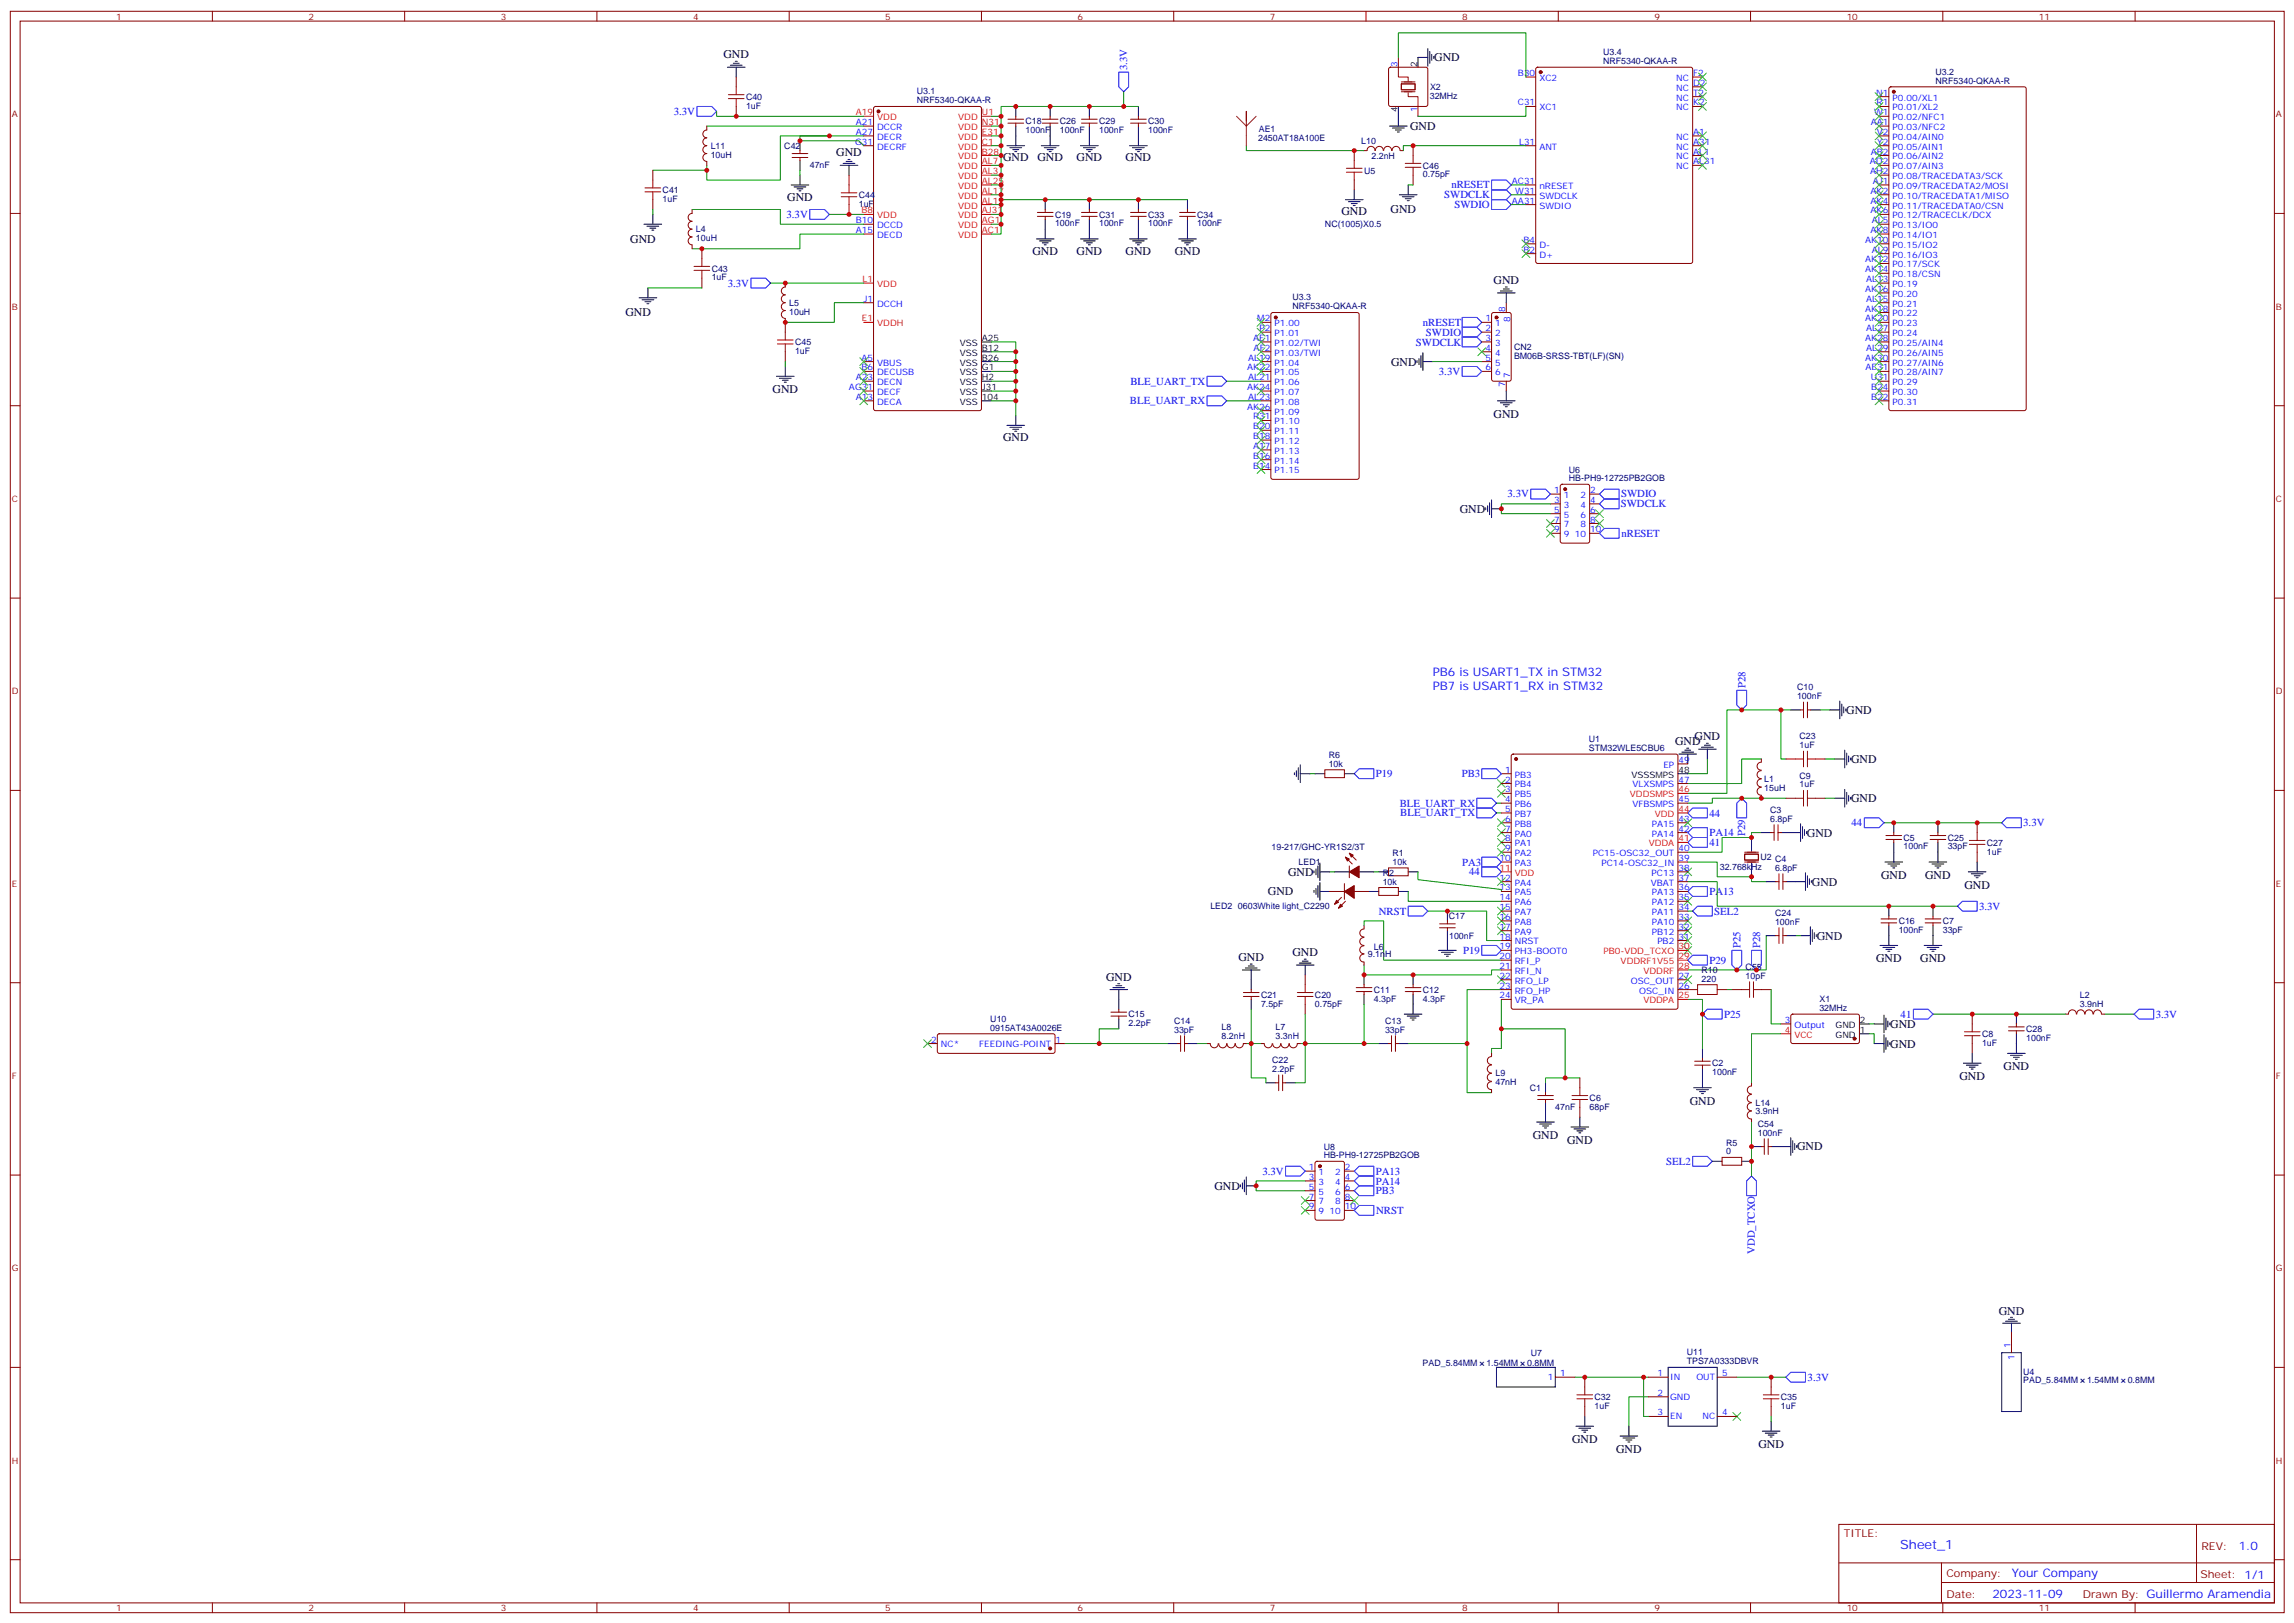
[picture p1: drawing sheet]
<svg xmlns="http://www.w3.org/2000/svg" width="825mm" height="583mm" viewBox="0 0 825 583" stroke-linecap="round" stroke-linejoin="round" font-family="sans-serif">
<defs><g id="words">
<text font-size="4.6" fill="#00f" x="683.4" y="557.1">Sheet_1</text>
<g font-size="4.2">
<text x="260.2" y="20.9">GND</text>
<text x="515.8" y="22.1">GND</text>
<text x="507.1" y="46.7">GND</text>
<text x="300.7" y="56.2">GND</text>
<text x="360.7" y="58">GND</text>
<text x="373.1" y="58">GND</text>
<text x="387.2" y="58">GND</text>
<text x="404.8" y="58">GND</text>
<text x="283.1" y="72.1">GND</text>
<text x="482.4" y="77.4">GND</text>
<text x="500.1" y="76.7">GND</text>
<text x="226.7" y="87.3">GND</text>
<text x="371.3" y="91.5">GND</text>
<text x="387.2" y="91.5">GND</text>
<text x="404.8" y="91.5">GND</text>
<text x="422.5" y="91.5">GND</text>
<text x="537.1" y="102.1">GND</text>
<text x="224.9" y="113.8">GND</text>
<text x="500.2" y="131.4">GND</text>
<text x="277.8" y="141.3">GND</text>
<text x="537.1" y="150.2">GND</text>
<text x="360.7" y="158.6">GND</text>
<text x="524.9" y="184.3">GND</text>
<text x="663.9" y="256.7">GND</text>
<text x="602.4" y="267.9">GND</text>
<text x="609.4" y="266.1">GND</text>
<text x="665.7" y="274.3">GND</text>
<text x="665.7" y="288.4">GND</text>
<text x="649.8" y="300.8">GND</text>
<text x="463.2" y="314.8">GND</text>
<text x="676.5" y="316">GND</text>
<text x="692.3" y="316">GND</text>
<text x="456" y="321.9">GND</text>
<text x="651.6" y="318.4">GND</text>
<text x="706.4" y="319.5">GND</text>
<text x="653.3" y="337.8">GND</text>
<text x="445.4" y="345.5">GND</text>
<text x="464.8" y="343.7">GND</text>
<text x="674.7" y="346">GND</text>
<text x="690.6" y="346">GND</text>
<text x="397.8" y="352.6">GND</text>
<text x="679.8" y="369.6">GND</text>
<text x="679.8" y="376.6">GND</text>
<text x="704.7" y="388.3">GND</text>
<text x="720.5" y="384.8">GND</text>
<text x="607.7" y="397.1">GND</text>
<text x="551.2" y="409.4">GND</text>
<text x="563.6" y="411.2">GND</text>
<text x="646.3" y="413.6">GND</text>
<text x="436.7" y="427.7">GND</text>
<text x="718.8" y="472.6">GND</text>
<text x="565.3" y="518.8">GND</text>
<text x="632.4" y="520.6">GND</text>
<text x="581.2" y="522.3">GND</text>
</g>
<g font-size="4.2" fill="#00f">
<text x="515.2" y="242.9">PB6 is USART1_TX in STM32</text>
<text x="515.2" y="248.2">PB7 is USART1_RX in STM32</text>
<text x="805.1" y="557.3">1.0</text>
<text x="723.5" y="566.9">Your Company</text>
<text x="716.5" y="574.7">2023-11-09</text>
</g>
<g font-size="3.9" fill="#00f">
<text x="405.4" y="25.2" transform="rotate(-90 405.4 25.2)">3.3V</text>
<text x="242.3" y="41.3">3.3V</text>
<text x="519.4" y="71.3">SWDCLK</text>
<text x="522" y="67.7">nRESET</text>
<text x="523" y="74.8">SWDIO</text>
<text x="282.9" y="78.3">3.3V</text>
<text x="261.7" y="103">3.3V</text>
<text x="511.7" y="117.2">nRESET</text>
<text x="509.2" y="124.2">SWDCLK</text>
<text x="512.8" y="120.7">SWDIO</text>
<text x="517.5" y="134.8">3.3V</text>
<text x="406.5" y="138.3">BLE_UART_TX</text>
<text x="406.3" y="145.3">BLE_UART_RX</text>
<text x="542.2" y="178.9">3.3V</text>
<text x="583" y="178.8">SWDIO</text>
<text x="582.9" y="182.4">SWDCLK</text>
<text x="583.1" y="192.9">nRESET</text>
<text x="627.7" y="247.5" transform="rotate(-90 627.7 247.5)">P28</text>
<text x="494.8" y="279.4">P19</text>
<text x="525.7" y="279.4">PB3</text>
<text x="503.4" y="290">BLE_UART_RX</text>
<text x="503.5" y="293.5">BLE_UART_TX</text>
<text x="614.7" y="293.6">44</text>
<text x="665.9" y="297">44</text>
<text x="727.6" y="297.1">3.3V</text>
<text x="614.7" y="304.1">41</text>
<text x="614.7" y="300.6">PA14</text>
<text x="627.6" y="300.6" transform="rotate(-90 627.6 300.6)">P29</text>
<text x="525.8" y="311.2">PA3</text>
<text x="528.3" y="314.7">44</text>
<text x="614.7" y="321.8">PA13</text>
<text x="495.9" y="328.8">NRST</text>
<text x="616.5" y="328.8">SEL2</text>
<text x="711.7" y="327.1">3.3V</text>
<text x="625.9" y="341" transform="rotate(-90 625.9 341)">P25</text>
<text x="633" y="341" transform="rotate(-90 633 341)">P28</text>
<text x="526.2" y="342.9">P19</text>
<text x="614.7" y="346.5">P29</text>
<text x="620" y="365.9">P25</text>
<text x="683.5" y="365.8">41</text>
<text x="775.2" y="365.9">3.3V</text>
<text x="599.2" y="418.8">SEL2</text>
<text x="454" y="422.3">3.3V</text>
<text x="494.8" y="422.3">PA13</text>
<text x="494.8" y="425.9">PA14</text>
<text x="494.8" y="429.4">PB3</text>
<text x="494.9" y="436.4">NRST</text>
<text x="631.1" y="450.8" transform="rotate(-90 631.1 450.8)">VDD_TCXO</text>
<text x="650.1" y="496.5">3.3V</text>
</g>
<g font-size="3.9" fill="#800">
<text x="663" y="552.6">TITLE:</text>
<text x="791.7" y="557.3">REV:</text>
<text x="700" y="566.8">Company:</text>
<text x="791.3" y="567.4">Sheet: 1/1</text>
<text x="700" y="574.5">Date:</text>
<text x="749" y="574.6">Drawn By: Guillermo Aramendia</text>
</g>
<g font-size="3.2" fill="#800">
<text x="41.8" y="7.1">1</text>
<text x="110.9" y="7.1">2</text>
<text x="180.1" y="7.1">3</text>
<text x="249.2" y="7.1">4</text>
<text x="318.4" y="7.1">5</text>
<text x="387.5" y="7.1">6</text>
<text x="456.7" y="7.1">7</text>
<text x="525.8" y="7.1">8</text>
<text x="595" y="7.1">9</text>
<text x="664.1" y="7.1">10</text>
<text x="733.2" y="7.1">11</text>
<text x="4.2" y="42.2">A</text>
<text x="818.4" y="42.2">A</text>
<text x="4.2" y="111.3">B</text>
<text x="818.4" y="111.3">B</text>
<text x="4.2" y="180.4">C</text>
<text x="818.4" y="180.4">C</text>
<text x="4.2" y="249.6">D</text>
<text x="818.4" y="249.6">D</text>
<text x="4.2" y="318.7">E</text>
<text x="818.4" y="318.7">E</text>
<text x="4.2" y="387.9">F</text>
<text x="818.4" y="387.9">F</text>
<text x="4.2" y="457">G</text>
<text x="818.4" y="457">G</text>
<text x="4.2" y="526.2">H</text>
<text x="818.4" y="526.2">H</text>
<text x="41.8" y="579.3">1</text>
<text x="110.9" y="579.3">2</text>
<text x="180.1" y="579.3">3</text>
<text x="249.2" y="579.3">4</text>
<text x="318.4" y="579.3">5</text>
<text x="387.5" y="579.3">6</text>
<text x="456.7" y="579.3">7</text>
<text x="525.8" y="579.3">8</text>
<text x="595" y="579.3">9</text>
<text x="664.1" y="579.3">10</text>
<text x="733.2" y="579.3">11</text>
</g>
<g font-size="3.2" fill="#000080">
<text x="576.5" y="22.8">NRF5340-QKAA-R</text>
<text x="576.5" y="19.7">U3.4</text>
<text x="696" y="26.9">U3.2</text>
<text x="329.7" y="33.8">U3.1</text>
<text x="514.2" y="35.5">32MHz</text>
<text x="514.3" y="32.4">X2</text>
<text x="696" y="30">NRF5340-QKAA-R</text>
<text x="268.3" y="39.1">1uF</text>
<text x="268.3" y="36">C40</text>
<text x="329.7" y="37">NRF5340-QKAA-R</text>
<text x="368.8" y="47.9">100nF</text>
<text x="368.8" y="44.7">C18</text>
<text x="381.2" y="47.9">100nF</text>
<text x="381.2" y="44.7">C26</text>
<text x="395.3" y="47.9">100nF</text>
<text x="395.3" y="44.7">C29</text>
<text x="412.9" y="47.9">100nF</text>
<text x="412.9" y="44.7">C30</text>
<text x="452.7" y="47.3">AE1</text>
<text x="255.6" y="53.5">L11</text>
<text x="282.1" y="53.5">C42</text>
<text x="452.4" y="50.6">2450AT18A100E</text>
<text x="489.6" y="51.7">L10</text>
<text x="255.6" y="56.7">10uH</text>
<text x="493.2" y="57">2.2nH</text>
<text x="291.2" y="60.2">47nF</text>
<text x="490.5" y="62.4">U5</text>
<text x="511.7" y="63.8">0.75pF</text>
<text x="511.7" y="60.6">C46</text>
<text x="238.3" y="69.5">C41</text>
<text x="308.9" y="71.3">C44</text>
<text x="238.3" y="72.6">1uF</text>
<text x="308.9" y="74.4">1uF</text>
<text x="250.3" y="83.5">L4</text>
<text x="379.4" y="81.4">100nF</text>
<text x="379.4" y="78.2">C19</text>
<text x="395.3" y="81.4">100nF</text>
<text x="395.3" y="78.2">C31</text>
<text x="412.9" y="81.4">100nF</text>
<text x="412.9" y="78.2">C33</text>
<text x="430.6" y="81.4">100nF</text>
<text x="430.6" y="78.2">C34</text>
<text x="476.5" y="81.7">NC(1005)X0.5</text>
<text x="250.3" y="86.7">10uH</text>
<text x="255.9" y="100.8">1uF</text>
<text x="255.9" y="97.7">C43</text>
<text x="464.8" y="107.9">U3.3</text>
<text x="283.8" y="113.1">10uH</text>
<text x="283.8" y="110">L5</text>
<text x="464.8" y="111">NRF5340-QKAA-R</text>
<text x="285.9" y="124.2">C45</text>
<text x="544.5" y="125.8">CN2</text>
<text x="285.9" y="127.3">1uF</text>
<text x="544.5" y="129">BM06B-SRSS-TBT(LF)(SN)</text>
<text x="564.2" y="173">HB-PH9-12725PB2GOB</text>
<text x="564.2" y="170">U6</text>
<text x="646.3" y="251.4">100nF</text>
<text x="646.3" y="248.2">C10</text>
<text x="571.4" y="270">STM32WLE5CBU6</text>
<text x="571.4" y="266.8">U1</text>
<text x="647.2" y="269">1uF</text>
<text x="647.2" y="265.9">C23</text>
<text x="477.8" y="275.7">10k</text>
<text x="477.8" y="272.5">R6</text>
<text x="634.5" y="281.1">L1</text>
<text x="647.2" y="280">C9</text>
<text x="634.5" y="284.2">15uH</text>
<text x="647.2" y="283.1">1uF</text>
<text x="636.6" y="292.3">C3</text>
<text x="636.6" y="295.5">6.8pF</text>
<text x="457.3" y="305.7">19-217/GHC-YR1S2/3T</text>
<text x="684.6" y="305.4">100nF</text>
<text x="684.6" y="302.2">C5</text>
<text x="700.4" y="305.4">33pF</text>
<text x="700.4" y="302.2">C25</text>
<text x="714.6" y="304.1">C27</text>
<text x="467" y="311.1">LED1</text>
<text x="500.8" y="311">10k</text>
<text x="500.8" y="307.8">R1</text>
<text x="633.1" y="309.3">U2 C4</text>
<text x="714.6" y="307.2">1uF</text>
<text x="497.3" y="314.9">R2</text>
<text x="618.5" y="312.8">32.768kHz</text>
<text x="638.4" y="313.1">6.8pF</text>
<text x="497.3" y="318">10k</text>
<text x="435.3" y="326.9">LED2</text>
<text x="445.2" y="326.9">0603White light_C2290</text>
<text x="638.4" y="329.4">C24</text>
<text x="521" y="330.5">C17</text>
<text x="638.4" y="332.5">100nF</text>
<text x="682.8" y="335.4">100nF</text>
<text x="682.8" y="332.2">C16</text>
<text x="698.7" y="335.4">33pF</text>
<text x="698.7" y="332.2">C7</text>
<text x="494.1" y="341.7">L6</text>
<text x="521.1" y="337.5">100nF</text>
<text x="491.9" y="344.2">9.1nH</text>
<text x="611.9" y="353">220</text>
<text x="611.9" y="349.8">R10</text>
<text x="627.8" y="351.9">10pF</text>
<text x="627.8" y="348.8">C55</text>
<text x="453.5" y="358.7">C21</text>
<text x="472.9" y="358.7">C20</text>
<text x="494.1" y="357">C11</text>
<text x="511.7" y="356.9">C12</text>
<text x="748" y="358.8">L2</text>
<text x="405.9" y="365.8">C15</text>
<text x="453.5" y="361.9">7.5pF</text>
<text x="472.9" y="361.9">0.75pF</text>
<text x="494.1" y="360.1">4.3pF</text>
<text x="511.7" y="360.1">4.3pF</text>
<text x="654.3" y="363.5">32MHz</text>
<text x="654.4" y="360.3">X1</text>
<text x="748" y="362">3.9nH</text>
<text x="356.1" y="370.6">0915AT43A0026E</text>
<text x="356.1" y="367.4">U10</text>
<text x="405.9" y="368.9">2.2pF</text>
<text x="422.2" y="371.3">33pF</text>
<text x="422.2" y="368.2">C14</text>
<text x="439.3" y="370.3">L8</text>
<text x="458.7" y="370.3">L7</text>
<text x="498.1" y="371.3">33pF</text>
<text x="498.1" y="368.2">C13</text>
<text x="728.7" y="371">C28</text>
<text x="439.3" y="373.4">8.2nH</text>
<text x="458.7" y="373.4">3.3nH</text>
<text x="712.8" y="375.9">1uF</text>
<text x="712.8" y="372.8">C8</text>
<text x="728.7" y="374.2">100nF</text>
<text x="457.5" y="382.3">C22</text>
<text x="615.8" y="383.4">C2</text>
<text x="457.5" y="385.4">2.2pF</text>
<text x="537.8" y="386.9">L9</text>
<text x="615.8" y="386.5">100nF</text>
<text x="537.8" y="390.1">47nH</text>
<text x="550.2" y="392.2">C1</text>
<text x="571.7" y="395.8">C6</text>
<text x="559.3" y="398.9">47nF</text>
<text x="571.7" y="398.9">68pF</text>
<text x="631.3" y="400.7">3.9nH</text>
<text x="631.3" y="397.5">L14</text>
<text x="632.1" y="405.2">C54</text>
<text x="476" y="413.5">U8</text>
<text x="620.7" y="411.9">R5</text>
<text x="632.1" y="408.3">100nF</text>
<text x="476" y="416.5">HB-PH9-12725PB2GOB</text>
<text x="620.7" y="415">0</text>
<text x="511.6" y="491">PAD_5.84MM</text>
<text x="534.5" y="491">1.54MM</text>
<text x="549.2" y="491">0.8MM</text>
<text x="550.5" y="487.4">U7</text>
<text x="606.6" y="490.4">TPS7A0333DBVR</text>
<text x="606.6" y="487.2">U11</text>
<text x="727.6" y="497.3">PAD_5.84MM</text>
<text x="727.6" y="494.2">U4</text>
<text x="750.5" y="497.3">1.54MM</text>
<text x="765.2" y="497.3">0.8MM</text>
<text x="573.4" y="503.3">C32</text>
<text x="640.5" y="503.3">C35</text>
<text x="573.4" y="506.5">1uF</text>
<text x="640.5" y="506.5">1uF</text>
</g>
<g font-size="3.2" fill="#00f">
<text x="502.5" y="24.2" transform="rotate(-90 502.5 24.2)">3</text>
<text x="545.9" y="27.3">B30</text>
<text x="553.6" y="29.1">XC2</text>
<text x="602.8" y="29.1">NC</text>
<text x="608.9" y="27.3">F2</text>
<text x="602.8" y="32.6">NC</text>
<text x="608.9" y="34.4">T2</text>
<text x="608.9" y="30.9">D2</text>
<text x="674.7" y="34.4">N1</text>
<text x="509.6" y="40.3" transform="rotate(-90 509.6 40.3)">1</text>
<text x="545.8" y="37.9">C31</text>
<text x="553.6" y="39.7">XC1</text>
<text x="602.8" y="36.2">NC</text>
<text x="602.8" y="39.7">NC</text>
<text x="608.9" y="37.9">K2</text>
<text x="673.9" y="41.5">W1</text>
<text x="674.9" y="37.9">R1</text>
<text x="680.6" y="36.2">P0.00/XL1</text>
<text x="680.6" y="39.7">P0.01/XL2</text>
<text x="307.8" y="45">A21</text>
<text x="315.5" y="46.7">DCCR</text>
<text x="672.7" y="45">AA1</text>
<text x="680.6" y="43.2">P0.02/NFC1</text>
<text x="680.6" y="46.7">P0.03/NFC2</text>
<text x="307.5" y="52">G31</text>
<text x="307.8" y="48.5">A27</text>
<text x="315.5" y="50.3">DECR</text>
<text x="315.5" y="53.8">DECRF</text>
<text x="546.3" y="52">L31</text>
<text x="553.6" y="53.8">ANT</text>
<text x="602.8" y="50.3">NC</text>
<text x="602.8" y="53.8">NC</text>
<text x="608.9" y="48.5">A1</text>
<text x="608.9" y="52">A31</text>
<text x="674.9" y="48.5">V2</text>
<text x="675.1" y="52">Y2</text>
<text x="680.6" y="50.3">P0.04/AIN0</text>
<text x="680.6" y="53.8">P0.05/AIN1</text>
<text x="602.8" y="57.3">NC</text>
<text x="608.9" y="55.6">AL1</text>
<text x="608.9" y="59.1">AL31</text>
<text x="672.5" y="59.1">AD2</text>
<text x="672.7" y="55.6">AB2</text>
<text x="680.6" y="57.3">P0.06/AIN2</text>
<text x="602.8" y="60.9">NC</text>
<text x="672.5" y="62.6">AH2</text>
<text x="680.6" y="60.9">P0.07/AIN3</text>
<text x="680.6" y="64.4">P0.08/TRACEDATA3/SCK</text>
<text x="543.7" y="66.1">AC31</text>
<text x="544.9" y="69.7">W31</text>
<text x="553.6" y="67.9">nRESET</text>
<text x="553.6" y="71.4">SWDCLK</text>
<text x="672.7" y="69.7">AK2</text>
<text x="673.5" y="66.1">AJ1</text>
<text x="680.6" y="67.9">P0.09/TRACEDATA2/MOSI</text>
<text x="680.6" y="71.4">P0.10/TRACEDATA1/MISO</text>
<text x="543.7" y="73.2">AA31</text>
<text x="553.6" y="75">SWDIO</text>
<text x="672.7" y="73.2">AK4</text>
<text x="672.7" y="76.7">AK6</text>
<text x="680.6" y="75">P0.11/TRACEDATA0/CSN</text>
<text x="307.8" y="80.3">B10</text>
<text x="307.8" y="83.8">A15</text>
<text x="315.5" y="82">DCCD</text>
<text x="672.7" y="83.8">AK8</text>
<text x="673.1" y="80.3">AL5</text>
<text x="680.6" y="78.5">P0.12/TRACECLK/DCX</text>
<text x="680.6" y="82">P0.13/IO0</text>
<text x="315.5" y="85.5">DECD</text>
<text x="547.9" y="87.3">B4</text>
<text x="553.6" y="89.1">D-</text>
<text x="670.7" y="87.3">AK10</text>
<text x="680.6" y="85.5">P0.14/IO1</text>
<text x="680.6" y="89.1">P0.15/IO2</text>
<text x="547.9" y="90.8">B2</text>
<text x="553.6" y="92.6">D+</text>
<text x="670.7" y="94.4">AK12</text>
<text x="673.1" y="90.8">AL9</text>
<text x="680.6" y="92.6">P0.16/IO3</text>
<text x="670.7" y="97.9">AK14</text>
<text x="671.1" y="101.4">AL13</text>
<text x="680.6" y="96.1">P0.17/SCK</text>
<text x="680.6" y="99.7">P0.18/CSN</text>
<text x="670.7" y="105">AK16</text>
<text x="680.6" y="103.2">P0.19</text>
<text x="680.6" y="106.7">P0.20</text>
<text x="310.5" y="108.5">J1</text>
<text x="315.5" y="110.2">DCCH</text>
<text x="541.3" y="112.2" transform="rotate(-90 541.3 112.2)">8</text>
<text x="670.7" y="112">AK18</text>
<text x="671.1" y="108.5">AL15</text>
<text x="680.6" y="110.2">P0.21</text>
<text x="680.6" y="113.8">P0.22</text>
<text x="452.2" y="115.5">M2</text>
<text x="452.9" y="119.1">P2</text>
<text x="458.3" y="117.3">P1.00</text>
<text x="534.2" y="115.5">1</text>
<text x="534.2" y="119.1">2</text>
<text x="537.7" y="117.3">1</text>
<text x="543.1" y="115.7" transform="rotate(-90 543.1 115.7)">8</text>
<text x="670.7" y="115.5">AK20</text>
<text x="671.1" y="119.1">AL27</text>
<text x="680.6" y="117.3">P0.23</text>
<text x="450.7" y="122.6">AE1</text>
<text x="458.3" y="120.8">P1.01</text>
<text x="458.3" y="124.4">P1.02/TWI</text>
<text x="534.2" y="122.6">3</text>
<text x="537.7" y="120.8">2</text>
<text x="537.7" y="124.4">3</text>
<text x="670.7" y="122.6">AK28</text>
<text x="680.6" y="120.8">P0.24</text>
<text x="680.6" y="124.4">P0.25/AIN4</text>
<text x="309.8" y="129.6">A5</text>
<text x="315.5" y="131.4">VBUS</text>
<text x="448.9" y="129.6">AL19</text>
<text x="450.8" y="126.1">AF2</text>
<text x="458.3" y="127.9">P1.03/TWI</text>
<text x="458.3" y="131.4">P1.04</text>
<text x="534.2" y="126.1">4</text>
<text x="534.2" y="129.6">5</text>
<text x="537.7" y="127.9">4</text>
<text x="537.7" y="131.4">5</text>
<text x="670.7" y="129.6">AK30</text>
<text x="671.1" y="126.1">AL29</text>
<text x="680.6" y="127.9">P0.26/AIN5</text>
<text x="680.6" y="131.4">P0.27/AIN6</text>
<text x="307.8" y="136.7">A23</text>
<text x="309.8" y="133.2">B6</text>
<text x="315.5" y="134.9">DECUSB</text>
<text x="448.4" y="133.2">AK22</text>
<text x="448.9" y="136.7">AL21</text>
<text x="458.3" y="134.9">P1.05</text>
<text x="534.2" y="133.2">6</text>
<text x="537.7" y="134.9">6</text>
<text x="543.1" y="135.7" transform="rotate(-90 543.1 135.7)">7</text>
<text x="670.9" y="133.2">AE31</text>
<text x="672.7" y="136.7">U31</text>
<text x="680.6" y="134.9">P0.28/AIN7</text>
<text x="305.3" y="140.2">AG31</text>
<text x="307.8" y="143.8">A13</text>
<text x="315.5" y="142">DECF</text>
<text x="315.5" y="138.5">DECN</text>
<text x="448.4" y="140.2">AK24</text>
<text x="448.9" y="143.8">AL23</text>
<text x="458.3" y="138.5">P1.06</text>
<text x="458.3" y="142">P1.07</text>
<text x="541.3" y="139.2" transform="rotate(-90 541.3 139.2)">7</text>
<text x="672.9" y="140.2">B24</text>
<text x="672.9" y="143.8">B22</text>
<text x="680.6" y="138.5">P0.29</text>
<text x="680.6" y="142">P0.30</text>
<text x="315.5" y="145.5">DECA</text>
<text x="448.4" y="147.3">AK26</text>
<text x="458.3" y="145.5">P1.08</text>
<text x="458.3" y="149">P1.09</text>
<text x="680.6" y="145.5">P0.31</text>
<text x="450.6" y="150.8">R31</text>
<text x="450.6" y="154.3">B20</text>
<text x="458.3" y="152.6">P1.10</text>
<text x="450.6" y="157.9">B18</text>
<text x="450.6" y="161.4">A17</text>
<text x="458.3" y="156.1">P1.11</text>
<text x="458.3" y="159.6">P1.12</text>
<text x="450.6" y="164.9">B16</text>
<text x="458.3" y="163.2">P1.13</text>
<text x="458.3" y="166.7">P1.14</text>
<text x="450.6" y="168.5">B14</text>
<text x="458.3" y="170.2">P1.15</text>
<text x="558.9" y="177.3">1</text>
<text x="562.4" y="179">1</text>
<text x="568.4" y="179">2</text>
<text x="571.9" y="177.3">2</text>
<text x="558.9" y="180.8">3</text>
<text x="558.9" y="184.3">5</text>
<text x="562.4" y="182.6">3</text>
<text x="568.4" y="182.6">4</text>
<text x="571.9" y="184.3">6</text>
<text x="571.9" y="180.8">4</text>
<text x="558.9" y="187.9">7</text>
<text x="558.9" y="191.4">9</text>
<text x="562.4" y="186.1">5</text>
<text x="562.4" y="189.6">7</text>
<text x="568.4" y="189.6">8</text>
<text x="568.4" y="186.1">6</text>
<text x="571.9" y="191.4">10</text>
<text x="571.9" y="187.9">8</text>
<text x="562.4" y="193.1">9</text>
<text x="566.3" y="193.1">10</text>
<text x="603.6" y="274.3">49</text>
<text x="541.3" y="277.8">1</text>
<text x="541.3" y="281.3">2</text>
<text x="544.8" y="279.6">PB3</text>
<text x="598.2" y="276">EP</text>
<text x="603.6" y="281.3">47</text>
<text x="541.3" y="284.9">3</text>
<text x="544.8" y="283.1">PB4</text>
<text x="544.8" y="286.6">PB5</text>
<text x="587.1" y="283.1">VLXSMPS</text>
<text x="541.3" y="288.4">4</text>
<text x="541.3" y="291.9">5</text>
<text x="544.8" y="290.2">PB6</text>
<text x="544.8" y="293.7">PB7</text>
<text x="587" y="290.2">VFBSMPS</text>
<text x="603.6" y="288.4">45</text>
<text x="541.3" y="295.5">6</text>
<text x="541.3" y="299">7</text>
<text x="544.8" y="297.2">PB8</text>
<text x="594" y="297.2">PA15</text>
<text x="603.6" y="299">42</text>
<text x="603.6" y="295.5">43</text>
<text x="541.3" y="302.5">8</text>
<text x="544.8" y="300.7">PA0</text>
<text x="544.8" y="304.3">PA1</text>
<text x="594" y="300.7">PA14</text>
<text x="539.2" y="309.6">10</text>
<text x="541.3" y="306">9</text>
<text x="544.8" y="307.8">PA2</text>
<text x="544.8" y="311.3">PA3</text>
<text x="572.8" y="307.8">PC15-OSC32_OUT</text>
<text x="575.9" y="311.3">PC14-OSC32_IN</text>
<text x="603.6" y="309.6">39</text>
<text x="603.6" y="306">40</text>
<text x="539.2" y="316.6">12</text>
<text x="594" y="314.9">PC13</text>
<text x="603.6" y="316.6">37</text>
<text x="603.6" y="313.1">38</text>
<text x="539.2" y="320.1">13</text>
<text x="539.2" y="323.7">14</text>
<text x="544.8" y="318.4">PA4</text>
<text x="544.8" y="321.9">PA5</text>
<text x="593.7" y="318.4">VBAT</text>
<text x="594" y="321.9">PA13</text>
<text x="603.6" y="323.7">35</text>
<text x="603.6" y="320.1">36</text>
<text x="539.2" y="327.2">15</text>
<text x="544.8" y="325.4">PA6</text>
<text x="544.8" y="329">PA7</text>
<text x="594" y="329">PA11</text>
<text x="594" y="325.4">PA12</text>
<text x="603.6" y="327.2">34</text>
<text x="539.2" y="330.7">16</text>
<text x="539.2" y="334.3">17</text>
<text x="544.8" y="332.5">PA8</text>
<text x="594" y="332.5">PA10</text>
<text x="603.6" y="334.3">32</text>
<text x="603.6" y="330.7">33</text>
<text x="539.2" y="337.8">18</text>
<text x="539.2" y="341.3">19</text>
<text x="544.8" y="336">PA9</text>
<text x="544.8" y="339.5">NRST</text>
<text x="594" y="336">PB12</text>
<text x="596" y="339.5">PB2</text>
<text x="603.6" y="337.8">31</text>
<text x="539.2" y="344.8">20</text>
<text x="544.8" y="343.1">PH3-BOOT0</text>
<text x="544.8" y="346.6">RFI_P</text>
<text x="539.2" y="348.4">21</text>
<text x="539.2" y="351.9">22</text>
<text x="544.8" y="350.1">RFI_N</text>
<text x="544.8" y="353.7">RFO_LP</text>
<text x="586.4" y="353.7">OSC_OUT</text>
<text x="603.6" y="351.9">27</text>
<text x="539.2" y="355.4">23</text>
<text x="539.2" y="359">24</text>
<text x="544.8" y="357.2">RFO_HP</text>
<text x="589.5" y="357.2">OSC_IN</text>
<text x="603.6" y="355.4">26</text>
<text x="544.8" y="360.7">VR_PA</text>
<text x="641.8" y="367.8">3</text>
<text x="645.3" y="369.5">Output</text>
<text x="334.9" y="374.8">2</text>
<text x="338.4" y="376.6">NC*</text>
<text x="352.1" y="376.6">FEEDING-POINT</text>
<text x="379.6" y="374.8">1</text>
<text x="470.7" y="420.7">1</text>
<text x="470.7" y="424.2">3</text>
<text x="474.2" y="422.5">1</text>
<text x="474.2" y="426">3</text>
<text x="480.2" y="426">4</text>
<text x="480.2" y="422.5">2</text>
<text x="483.7" y="424.2">4</text>
<text x="483.7" y="420.7">2</text>
<text x="470.7" y="427.7">5</text>
<text x="470.7" y="431.3">7</text>
<text x="474.2" y="429.5">5</text>
<text x="480.2" y="429.5">6</text>
<text x="483.7" y="431.3">8</text>
<text x="483.7" y="427.7">6</text>
<text x="470.7" y="434.8">9</text>
<text x="474.2" y="433">7</text>
<text x="474.2" y="436.6">9</text>
<text x="478.1" y="436.6">10</text>
<text x="480.2" y="433">8</text>
<text x="483.7" y="434.8">10</text>
<text x="723" y="484.5" transform="rotate(-90 723 484.5)">1</text>
<text x="724.4" y="489" transform="rotate(-90 724.4 489)">1</text>
<text x="556.6" y="496.2">1</text>
<text x="561.1" y="494.8">1</text>
<text x="596.1" y="494.8">1</text>
<text x="600.6" y="496.2">IN</text>
<text x="610.1" y="496.2">OUT</text>
<text x="619.3" y="494.8">5</text>
<text x="596.1" y="501.8">2</text>
<text x="600.6" y="503.2">GND</text>
<text x="596.1" y="508.9">3</text>
<text x="619.3" y="508.9">4</text>
<text x="600.6" y="510.3">EN</text>
<text x="612.2" y="510.3">NC</text>
</g>
<g font-size="3.2">
<text x="509.6" y="24.2" transform="rotate(-90 509.6 24.2)">2</text>
<text x="502.5" y="40.3" transform="rotate(-90 502.5 40.3)">4</text>
<text x="345.1" y="124.4">VSS</text>
<text x="353.1" y="122.6">A25</text>
<text x="345.1" y="127.9">VSS</text>
<text x="345.1" y="131.4">VSS</text>
<text x="353.1" y="126.1">B12</text>
<text x="353.1" y="129.6">B26</text>
<text x="345.1" y="134.9">VSS</text>
<text x="353.1" y="133.2">G1</text>
<text x="353.1" y="136.7">H2</text>
<text x="345.1" y="142">VSS</text>
<text x="345.1" y="138.5">VSS</text>
<text x="353.1" y="140.2">J31</text>
<text x="353.1" y="143.8">104</text>
<text x="345.1" y="145.5">VSS</text>
<text x="586.7" y="279.6">VSSSMPS</text>
<text x="603.6" y="277.8">48</text>
<text x="660.1" y="369.5">GND</text>
<text x="668.9" y="371.3">1</text>
<text x="668.9" y="367.8">2</text>
<text x="660.1" y="373.1">GND</text>
</g>
<g font-size="3.2" fill="#f00">
<text x="307.8" y="41.5">A19</text>
<text x="353.1" y="41.5">U1</text>
<text x="315.5" y="43.2">VDD</text>
<text x="344.6" y="46.7">VDD</text>
<text x="344.6" y="43.2">VDD</text>
<text x="353.1" y="45">N31</text>
<text x="344.6" y="53.8">VDD</text>
<text x="344.6" y="50.3">VDD</text>
<text x="353.1" y="52">C1</text>
<text x="353.1" y="48.5">E31</text>
<text x="344.6" y="57.3">VDD</text>
<text x="353.1" y="59.1">AL7</text>
<text x="353.1" y="55.6">B28</text>
<text x="344.6" y="64.4">VDD</text>
<text x="344.6" y="60.9">VDD</text>
<text x="353.1" y="62.6">AL3</text>
<text x="344.6" y="71.4">VDD</text>
<text x="344.6" y="67.9">VDD</text>
<text x="353.1" y="69.7">AL17</text>
<text x="353.1" y="66.1">AL25</text>
<text x="309.8" y="76.7">B8</text>
<text x="344.6" y="75">VDD</text>
<text x="353.1" y="76.7">AJ31</text>
<text x="353.1" y="73.2">AL11</text>
<text x="315.5" y="78.5">VDD</text>
<text x="344.6" y="82">VDD</text>
<text x="344.6" y="78.5">VDD</text>
<text x="353.1" y="83.8">AC1</text>
<text x="353.1" y="80.3">AG1</text>
<text x="344.6" y="85.5">VDD</text>
<text x="310.2" y="101.4">L1</text>
<text x="315.5" y="103.2">VDD</text>
<text x="310" y="115.5">E1</text>
<text x="315.5" y="117.3">VDDH</text>
<text x="586.1" y="286.6">VDDSMPS</text>
<text x="603.6" y="284.9">46</text>
<text x="595.1" y="293.7">VDD</text>
<text x="603.6" y="291.9">44</text>
<text x="592.9" y="304.3">VDDA</text>
<text x="603.6" y="302.5">41</text>
<text x="539.2" y="313.1">11</text>
<text x="544.8" y="314.9">VDD</text>
<text x="603.6" y="341.3">30</text>
<text x="576.7" y="343.1">PB0-VDD_TCXO</text>
<text x="582.8" y="346.6">VDDRF1V55</text>
<text x="603.6" y="344.8">29</text>
<text x="591" y="350.1">VDDRF</text>
<text x="603.6" y="348.4">28</text>
<text x="603.6" y="359">25</text>
<text x="591" y="360.7">VDDPA</text>
<text x="641.8" y="371.3">4</text>
<text x="645.3" y="373.1">VCC</text>
</g>
</g></defs>
<g fill="none" stroke="#870000" stroke-width=".36">
<path d="M3.7 4.1h817.7v575.7h-817.7zM7.2 7.6h810.7v568.7h-810.7zM76.4 4.1v3.5M145.5 4.1v3.5M214.7 4.1v3.5M283.8 4.1v3.5M353 4.1v3.5M422.1 4.1v3.5M491.2 4.1v3.5M560.4 4.1v3.5M629.5 4.1v3.5M698.7 4.1v3.5"/>
<path d="M767.8 4.1v3.5M264.8 27.7v3.5M264.8 38.3v3.5M314.4 38.5l.5-.2h37.3l.7 .4 .1 108.2-.5 .7h-37.6l-.7-.4-.1-108.2zM499.6 24.4l.5-.2h12.7l.5 .2 .2 .5v12.7l-.3 .5-.4 .2h-12.7l-.5-.3-.2-.4v-12.7zM502.9 20.6v3.6M509.9 38.3v3.5M548.7 38.3h3.6M548.7 27.7h3.6M552.5 24.4l.5-.2h55l.5 .2 .2 .5v69.1l-.2 .5-.5 .2h-55l-.5-.2-.2-.5v-69.1zM608.7 34.7h3.5M608.7 38.3h3.5"/>
<path d="M608.7 27.7h3.5M608.7 31.2h3.5M675.7 34.7h3.6M675.7 38.3h3.6M679.5 31.4l.5-.2h48l.6 .5 .1 115.2-.5 .7h-48.2l-.7-.4v-115.3zM254.2 45.3v1.4a1.41 1.41 0 0 0-1.4 1.5 1.41 1.41 0 0 0 1.4 1.4 1.41 1.41 0 0 0-1.4 1.4 1.41 1.41 0 0 0 1.4 1.4 1.41 1.41 0 0 0-1.4 1.4 1.41 1.41 0 0 0 1.4 1.4 1.41 1.41 0 0 0-1.4 1.4 1.41 1.41 0 0 0 1.4 1.4v1.4M284.9 56.6h5.6M284.9 55.2h5.6M287.7 54.2v1M287.7 56.6v1.1M310.6 45.3h3.5M310.6 48.9h3.5"/>
<path d="M310.6 52.4h3.5M362.5 44.3h5.6M362.5 42.9h5.6M365.3 41.8v1.1M365.3 44.3v1M374.8 44.3h5.7M374.8 42.9h5.7M377.6 41.8v1.1M377.6 44.3v1M388.9 44.3h5.7M388.9 42.9h5.7M391.8 41.8v1.1"/>
<path d="M391.8 44.3v1M406.6 44.3h5.6M406.6 42.9h5.6M409.4 41.8v1.1M409.4 44.3v1M448.2 40v5.3M487 54.2v3.5M494.4 54.1a1.41 1.41 0 0 0-1.4-1.5 1.41 1.41 0 0 0-1.4 1.5l-1.1 .1M494.6 54.1a1.41 1.41 0 0 1 1.4-1.5 1.41 1.41 0 0 1 1.4 1.5M497.6 54.1a1.41 1.41 0 0 1 1.4-1.5 1.41 1.41 0 0 1 1.4 1.5M500.7 54.1a1.41 1.41 0 0 1 1.4-1.5 1.41 1.41 0 0 1 1.4 1.5M503.6 54.2h1"/>
<path d="M508.2 52.4v3.5M548.7 52.4h3.6M608.7 48.9h3.5M608.7 52.4h3.5M608.7 55.9h3.5M608.7 59.4h3.5M675.7 45.3h3.6M675.7 48.9h3.6M675.7 52.4h3.6M675.7 41.8h3.6M675.7 55.9h3.6M675.7 59.4h3.6"/>
<path d="M3.7 76.7h3.5M234.8 61.2v3.5M234.8 71.8v3.5M248.9 75.3v1.4a1.41 1.41 0 0 0-1.4 1.4 1.41 1.41 0 0 0 1.4 1.5 1.41 1.41 0 0 0-1.4 1.4 1.41 1.41 0 0 0 1.4 1.4 1.41 1.41 0 0 0-1.4 1.4 1.41 1.41 0 0 0 1.4 1.4 1.41 1.41 0 0 0-1.4 1.4 1.41 1.41 0 0 0 1.4 1.4v1.4M305.3 63v3.5M305.3 73.6v3.5M373.1 76.4h5.6M373.1 77.8h5.6M375.9 75.3v1.1M375.9 77.8v1M388.9 76.4h5.7M388.9 77.8h5.7"/>
<path d="M391.8 75.3v1.1M391.8 77.8v1M406.6 76.4h5.6M406.6 77.8h5.6M409.4 75.3v1.1M409.4 77.8v1M424.2 76.4h5.7M424.2 77.8h5.7M427 75.3v1.1M427 77.8v1M487 64.7v3.6M508.2 63v3.5"/>
<path d="M548.7 66.5h3.6M548.7 70h3.6M548.7 73.6h3.6M675.7 63h3.6M675.7 66.5h3.6M675.7 70h3.6M675.7 73.6h3.6M675.7 77.1h3.6M817.9 76.7h3.5M252.4 89.4v3.6M310.6 80.6h3.5M310.6 84.1h3.5"/>
<path d="M548.7 87.7h3.6M548.7 91.2h3.6M675.7 80.6h3.6M675.7 84.1h3.6M675.7 87.7h3.6M675.7 91.2h3.6M675.7 94.7h3.6M675.7 98.2h3.6M252.4 100v3.5M282.4 101.8v1.4a1.41 1.41 0 0 0-1.4 1.4 1.41 1.41 0 0 0 1.4 1.4 1.41 1.41 0 0 0-1.4 1.4 1.41 1.41 0 0 0 1.4 1.4 1.41 1.41 0 0 0-1.4 1.4 1.41 1.41 0 0 0 1.4 1.5 1.41 1.41 0 0 0-1.4 1.4 1.41 1.41 0 0 0 1.4 1.4v4.9M310.6 108.8h3.5M453.5 115.9h3.5"/>
<path d="M453.5 119.4h3.5M457.3 112.6l.4-.2h30.4l.6 .4 .1 58.8-.5 .7h-30.6l-.6-.4-.1-58.8zM532.9 115.9h3.5M532.9 119.4h3.5M536.6 112.6l.5-.2h5.6l.7 .4 .1 23.5-.5 .7-5.9 .1-.6-.5-.1-23.5zM541.7 108.8v3.6M675.7 108.8h3.6M675.7 101.8h3.6M675.7 105.3h3.6M675.7 112.4h3.6M675.7 115.9h3.6M675.7 119.4h3.6"/>
<path d="M282.4 126.5v3.5M310.6 137.1h3.5M310.6 133.5h3.5M310.6 130h3.5M453.5 137.1h3.5M453.5 133.5h3.5M453.5 130h3.5M453.5 122.9h3.5M453.5 126.5h3.5M532.9 133.5h3.5M532.9 130h3.5M532.9 122.9h3.5"/>
<path d="M532.9 126.5h3.5M541.7 137.1v3.5M675.7 137.1h3.6M675.7 133.5h3.6M675.7 130h3.6M675.7 122.9h3.6M675.7 126.5h3.6M3.7 145.9h3.5M310.6 144.1h3.5M310.6 140.6h3.5M453.5 144.1h3.5M453.5 140.6h3.5"/>
<path d="M453.5 147.6h3.5M453.5 151.2h3.5M453.5 154.7h3.5M453.5 158.2h3.5M675.7 144.1h3.6M675.7 140.6h3.6M817.9 145.9h3.5M453.5 161.7h3.5M453.5 165.3h3.5M453.5 168.8h3.5M557.6 177.6h3.5M561.3 174.3l.5-.2h9.2l.6 .4 .1 20.1-.5 .6-9.4 .1-.7-.5v-20z"/>
<path d="M571.7 177.6h3.5M557.6 191.7h3.5M557.6 181.2h3.5M557.6 188.2h3.5M557.6 184.7h3.5M571.7 191.7h3.5M571.7 181.2h3.5M571.7 188.2h3.5M571.7 184.7h3.5M3.7 215h3.5M817.9 215h3.5M647.5 255.2h1.1"/>
<path d="M648.6 252.4v5.7M650 252.4v5.7M650 255.2h1.1M476.4 276.8h7.1v2.8h-7.1zM539.9 278.2h3.6M543.7 271.3l.5-.2h58.5l.7 .4v90.6l-.4 .7h-58.8l-.7-.4v-90.6zM603.4 274.6h3.6M633.4 277.1a1.41 1.41 0 0 0-1.5 1.4 1.41 1.41 0 0 0 1.5 1.4M633.4 274.1a1.41 1.41 0 0 0-1.5 1.4 1.41 1.41 0 0 0 1.5 1.4M633.4 272.9v1M642.2 272.9h3.6M652.8 272.9h3.5"/>
<path d="M3.7 284.2h3.5M539.9 299.3h3.6M539.9 281.7h3.6M539.9 285.2h3.6M539.9 288.7h3.6M539.9 292.3h3.6M539.9 295.8h3.6M603.4 299.3h3.6M603.4 281.7h3.6M603.4 288.7h3.6M603.4 295.8h3.6M633.4 280.1a1.41 1.41 0 0 0-1.5 1.4 1.41 1.41 0 0 0 1.5 1.4"/>
<path d="M633.4 283.1a1.41 1.41 0 0 0-1.5 1.4 1.41 1.41 0 0 0 1.5 1.4v1.1M636.9 299.3h1.1M638 296.5v5.7M639.4 296.5v5.7M639.4 299.3h1.1M642.2 287h3.6M652.8 287h3.5M681 299.3v1.1M696.9 299.3v1.1M711 295.8v3.5M817.9 284.2h3.5M483.5 317.7v5.6"/>
<path d="M483.8 308.2l2.5 2.4M485.2 306.7l2.5 2.5M485.2 311.3v4.3M495.8 319.1h7.1v2.8h-7.1zM499.4 312h7v2.9h-7zM539.9 317h3.6M539.9 309.9h3.6M539.9 306.4h3.6M539.9 302.9h3.6M603.4 317h3.6M603.4 309.9h3.6M603.4 306.4h3.6"/>
<path d="M603.4 313.4h3.6M627.4 307.1h5v2.1h-5zM627.4 309.9h5M627.4 306.4h5M638.7 317h1.1M639.8 314.1v5.7M641.2 314.1v5.7M641.2 317h1M678.2 301.8h5.7M678.2 300.4h5.7M681 301.8v1.1M694.1 301.8h5.6"/>
<path d="M694.1 300.4h5.6M696.9 301.8v1.1M711 306.4v3.5M478.2 320.5h5.3M482.4 322.6l-2.4 2.5M483.8 324l-2.4 2.5M487 320.5h5.3M490.5 337.1a1.41 1.41 0 0 0-1.5 1.4 1.41 1.41 0 0 0 1.5 1.4M490.5 334a1.41 1.41 0 0 0-1.5 1.4 1.41 1.41 0 0 0 1.5 1.4M490.5 332.8v1.1M517.7 333.6h5.6M517.7 332.1h5.6"/>
<path d="M520.5 331.1v1M520.5 333.6v1M539.9 320.5h3.6M539.9 324h3.6M539.9 327.6h3.6M539.9 331.1h3.6M539.9 334.6h3.6M539.9 338.1h3.6M603.4 320.5h3.6M603.4 324h3.6M603.4 327.6h3.6M603.4 331.1h3.6"/>
<path d="M603.4 334.6h3.6M603.4 338.1h3.6M638.7 336.4h1.1M639.8 333.6v5.6M641.2 333.6v5.6M641.2 336.4h1M676.5 331.8h5.6M676.5 330.4h5.6M679.3 329.3v1.1M679.3 331.8v1M692.3 331.8h5.7M692.3 330.4h5.7"/>
<path d="M695.1 329.3v1.1M695.1 331.8v1M3.7 353.3h3.5M447.1 356.8h5.7M447.1 358.2h5.7M450 355.8v1M450 358.2v1.1M469.4 350.5v3.5M487.7 355.1h5.7M487.7 356.5h5.7M490.5 340.1a1.41 1.41 0 0 0-1.5 1.4 1.41 1.41 0 0 0 1.5 1.4M490.5 343a1.41 1.41 0 0 0-1.5 1.5 1.41 1.41 0 0 0 1.5 1.4v1.1"/>
<path d="M490.5 354v1.1M490.5 356.5v1M505.4 355.1h5.6M505.4 356.5h5.6M508.2 354v1.1M508.2 356.5v1M539.9 341.7h3.6M539.9 345.2h3.6M539.9 348.7h3.6M539.9 352.2h3.6M539.9 355.8h3.6M539.9 359.3h3.6"/>
<path d="M603.4 352.2h3.6M603.4 355.8h7.1M617.5 355.8h3.6M622.8 355.8h3.6M633.4 355.8h3.5M817.9 353.3h3.5M333.6 375.2h3.5M337.3 371.9l.5-.2h40.9l.5 .2 .2 .5v5.6l-.2 .5-.5 .2h-40.9l-.5-.2-.2-.5v-5.6zM379.4 375.2h3.5M399.5 363.9h5.7M399.5 365.3h5.7M402.3 362.8v1.1"/>
<path d="M402.3 365.3v1.1M423.5 375.2h1.1M424.6 372.4v5.6M426 375.2h1M426 372.4v5.6M434.1 375.2h1.1M435.3 375.2a1.41 1.41 0 0 0 1.4 1.5 1.41 1.41 0 0 0 1.4-1.5M438.3 375.2a1.41 1.41 0 0 0 1.4 1.5 1.41 1.41 0 0 0 1.4-1.5M441.3 375.2a1.41 1.41 0 0 0 1.4 1.5 1.41 1.41 0 0 0 1.4-1.5M444.3 375.2a1.41 1.41 0 0 0 1.4 1.5 1.41 1.41 0 0 0 1.4-1.5M447.1 375.2h1.1M453.5 375.2h1.1"/>
<path d="M454.7 375.2a1.41 1.41 0 0 0 1.4 1.5 1.41 1.41 0 0 0 1.4-1.5M457.7 375.2a1.41 1.41 0 0 0 1.4 1.5 1.41 1.41 0 0 0 1.4-1.5M460.7 375.2a1.41 1.41 0 0 0 1.4 1.5 1.41 1.41 0 0 0 1.4-1.5M467.6 375.2h-1.1a1.41 1.41 0 0 1-1.4 1.5 1.41 1.41 0 0 1-1.4-1.5M469.4 361.1v3.5M499.4 375.2h1M500.4 372.4v5.6M501.8 375.2h1.1M501.8 372.4v5.6M536.4 379.9a1.41 1.41 0 0 0-1.5 1.4 1.41 1.41 0 0 0 1.5 1.4M536.4 378.7v1.1M640.5 368.1h3.5"/>
<path d="M644.2 364.8l.5-.2 23.6 .1 .4 .6-.1 9.4-.6 .5-23.6-.1-.4-.6v-9.2zM709.3 364.6v3.5M709.3 375.2v3.5M722.3 370.6h5.7M722.3 369.2h5.7M725.1 368.1v1.1M725.1 370.6v1.1M746.7 364.6a1.41 1.41 0 0 0-1.4-1.5 1.41 1.41 0 0 0-1.4 1.5h-1.1M746.9 364.6a1.41 1.41 0 0 1 1.4-1.5 1.41 1.41 0 0 1 1.4 1.5M749.9 364.6a1.41 1.41 0 0 1 1.4-1.5 1.41 1.41 0 0 1 1.4 1.5M752.9 364.6a1.41 1.41 0 0 1 1.4-1.5 1.41 1.41 0 0 1 1.4 1.5M755.8 364.6h1.1"/>
<path d="M458.8 389.3h1M459.8 386.5v5.6M461.3 386.5v5.6M461.3 389.3h1M536.4 385.9a1.41 1.41 0 0 0-1.5 1.4 1.41 1.41 0 0 0 1.5 1.4M536.4 382.9a1.41 1.41 0 0 0-1.5 1.4 1.41 1.41 0 0 0 1.5 1.4M536.4 388.9a1.41 1.41 0 0 0-1.5 1.4 1.41 1.41 0 0 0 1.5 1.4v1.1M553 395.3h5.6M553 393.9h5.6M555.8 392.8v1.1M555.8 395.3v1M568.1 387.5v3.6"/>
<path d="M568.1 398.1v3.5M609.4 382.9h5.7M609.4 381.5h5.7M612.2 380.5v1M612.2 382.9v1.1M629.9 396.5a1.41 1.41 0 0 0-1.6 1.4 1.41 1.41 0 0 0 1.6 1.4M629.9 393.5a1.41 1.41 0 0 0-1.6 1.4 1.41 1.41 0 0 0 1.6 1.4M629.9 399.5a1.41 1.41 0 0 0-1.6 1.4 1.41 1.41 0 0 0 1.6 1.4v1.1M629.9 390.5a1.41 1.41 0 0 0-1.5 1.4 1.41 1.41 0 0 0 1.5 1.4M629.9 389.3v1M473.1 417.7l.5-.2h9.2l.6 .4 .1 20.1-.5 .6-9.4 .1-.6-.5-.1-20zM619.3 416.1h7.1v2.8h-7.1z"/>
<path d="M633.4 412.2h1.1M634.5 409.4v5.6M635.9 409.4v5.6M635.9 412.2h1M3.7 422.5h3.5M469.4 421h3.5M469.4 435.2h3.5M469.4 424.6h3.5M469.4 431.6h3.5M469.4 428.1h3.5M483.5 421h3.5M483.5 435.2h3.5"/>
<path d="M483.5 424.6h3.5M483.5 431.6h3.5M483.5 428.1h3.5M817.9 422.5h3.5M723.4 479.2v7.1M3.7 491.6h3.5M559.3 495.1h7.1M569.9 495.1v3.6M592.8 495.1h7.1M617.5 495.1h7.1M636.9 495.1v3.6M817.9 491.6h3.5"/>
<path d="M569.9 505.7v3.5M592.8 502.2h7.1M592.8 509.2h7.1M617.5 509.2h7.1M636.9 505.7v3.5M661.3 548h156.6v28.3h-156.6zM789.9 548.1v20.8M3.7 560.7h3.5M76.4 576.3v3.5M145.5 576.3v3.5M214.7 576.3v3.5M283.8 576.3v3.5"/>
<path d="M353 576.3v3.5M422.1 576.3v3.5M491.2 576.3v3.5M560.4 576.3v3.5M629.5 576.3v3.5M661.3 561.9h156.5M698.2 568.9h119.6M698.2 561.9v14.1M698.7 576.3v3.5M767.8 576.3v3.5M817.9 560.7h3.5"/>
</g>
<g fill="none" stroke="#008700" stroke-width=".36">
<path d="M404.1 33v5.3M409.4 38.3h-49.4v3.5M502.9 20.6v-8.8h45.8v15.9M548.7 38.3v3.5h-38.8M254.2 45.3h56.4M257.7 40v1.8h52.9M298.3 48.9h-10.6v1.7h21.2l1.7 1.8M310.6 48.9h-30v15.8h-26.4v-5.3M356.5 41.8h3.5v42.3h-3.5M356.5 45.3h3.5M356.5 59.4h3.5M356.5 55.9h3.5"/>
<path d="M356.5 52.4h3.5M356.5 48.9h3.5M448.2 52.4v1.8h42.3M548.7 52.4h-44.1v1.8M234.8 75.3v1.8M234.8 61.2h19.4M248.9 75.3h31.7v5.3h30M287.7 61.2v1.8M298.3 77.1h12.3M356.5 77.1h3.5M356.5 66.5h3.5M356.5 70h3.5"/>
<path d="M356.5 73.6h3.5M356.5 63h3.5M360 71.8h67M506.4 66.5h1.8M543.5 66.5h5.2M543.5 70h5.2M543.5 73.6h5.2M310.6 84.1h-22.9v5.3h-38.8M356.5 80.6h3.5M233 103.5h19.4M277.1 101.8h33.5M310.6 108.8h-10.6v7.1h-17.6"/>
<path d="M282.4 130v1.8M356.5 122.9h8.8v26.5M356.5 126.5h8.8M356.5 130h8.8M356.5 133.5h8.8M356.5 137.1h8.8M441.1 137.1h12.4M515.2 130h17.7M356.5 140.6h8.8M356.5 144.1h8.8M441.1 144.1h12.4M557.6 181.2h-17.7v3.5h17.7"/>
<path d="M640.5 255.2v17.7h1.7M644 255.2h-22.9v30h-14.1M654.6 255.2h3.5M471.1 278.2h1.8M614 272.9v5.3h-7M633.4 272.9h-7v8.8h-19.4M656.3 272.9h3.6M538.2 292.3h1.7M538.2 288.7h1.7M633.4 299.3h-3.5v1.8h-10.6v5.3h-12.3M642.2 287h-26.4v1.7h-8.8M656.3 287h3.6"/>
<path d="M677.5 295.8h42.3M478.2 313.4h1.8M494.1 313.4h1.7M509.9 313.4v2.9l30 3.5v.7M607 317h10.5v8.8h86.5M607 309.9h10.5v5.3h12.4v1.8h5.3M490.5 332.8v-1.7h7.1v14.1h42.3M506.4 320.5v3.5h33.5M513.5 327.6h21.1v10.5h5.3M607 327.6h1.7M635.2 336.4v12.3h-28.2M645.8 336.4h1.7"/>
<path d="M490.5 347v3.5h45.9v-1.8h3.5M539.9 359.3v17.6h-3.5v1.8M539.9 355.8h-12.3v37h8.8M607 359.3h5.2v17.6M621.1 355.8h1.7M636.9 355.8v12.3h3.6M382.9 375.2h12.4M402.3 369.9h-7v5.3h24.7M430.6 375.2h3.5M450 362.8v12.4h-1.8M453.5 375.2h-3.5v12.3h5.3v1.8M469.4 364.6v24.7h-3.6"/>
<path d="M490.5 361.1v14.1h-22.9M490.5 375.2h5.3M506.4 375.2h21.2M539.9 369.9h23v17.6M640.5 371.7h-10.6v17.6M672.2 371.7h1.8v3.5M672.2 368.1h1.8M695.1 364.6h47.7M756.9 364.6h10.6M568.1 387.5h-12.3v1.8M629.9 403.4v19.4M469.4 424.6h-17.7v3.5h17.7"/>
<path d="M566.4 495.1h26.4M591.1 495.1v14.1h1.7M624.6 495.1h17.6M592.8 502.2h-7v10.6M636.9 509.2v1.8"/>
</g>
<g fill="none" stroke="#00f" stroke-width=".36">
<path d="M250.6 38.3h5.3l1.8 1.7-1.8 1.8h-5.3zM402.3 25.9h3.6v5.3l-1.8 1.8-1.8-1.8zM291.2 75.3h5.3l1.8 1.8-1.8 1.7h-5.3zM536.4 64.7h5.3l1.8 1.8-1.8 1.8h-5.3zM536.4 68.3h5.3l1.8 1.7-1.8 1.8h-5.3zM536.4 71.8h5.3l1.8 1.8-1.8 1.7h-5.3zM270.1 100h5.2l1.8 1.8-1.8 1.7h-5.2zM525.8 114.1h5.3l1.8 1.8-1.8 1.8h-5.3zM525.8 117.7h5.3l1.8 1.7-1.8 1.8h-5.3zM434.1 135.3h5.3l1.7 1.8-1.7 1.7h-5.3zM525.8 121.2h5.3l1.8 1.7-1.8 1.8h-5.3zM525.8 131.8h5.3l1.8 1.7-1.8 1.8h-5.3z"/>
<path d="M434.1 142.3h5.3l1.7 1.8-1.7 1.8h-5.3zM550.5 175.9h5.3l1.8 1.7-1.8 1.8h-5.3zM577 175.9h5.3v3.5h-5.3l-1.8-1.8zM577 179.4h5.3v3.5h-5.3l-1.8-1.7zM575.2 191.7l1.8-1.7h5.3v3.5h-5.3zM624.6 248.2h3.5v5.3l-1.7 1.7-1.8-1.7zM487 278.2l1.8-1.8h5.3v3.5h-5.3zM532.9 276.4h5.3l1.7 1.8-1.7 1.7h-5.3zM531.1 290.5h5.3l1.8 1.8-1.8 1.7h-5.3zM531.1 287h5.3l1.8 1.7-1.8 1.8h-5.3zM607 299.3l1.7-1.7h5.3v3.5h-5.3zM608.7 290.5h5.3v3.5h-5.3l-1.7-1.7z"/>
<path d="M626.4 287l1.7 1.7v5.3h-3.5v-5.3zM670.5 294h5.2l1.8 1.8-1.8 1.8h-5.2zM719.8 295.8l1.8-1.8h5.3v3.6h-5.3zM532.9 311.7h5.3l1.7 1.7-1.7 1.8h-5.3zM532.9 308.2h5.3l1.7 1.7-1.7 1.8h-5.3zM608.7 318.7h5.3v3.6h-5.3l-1.7-1.8zM608.7 301.1h5.3v3.5h-5.3l-1.7-1.7zM506.4 325.8h5.3l1.8 1.8-1.8 1.7h-5.3zM532.9 339.9h5.3l1.7 1.8-1.7 1.7h-5.3zM608.7 327.6l1.8-1.8h5.3v3.5h-5.3zM704 325.8l1.7-1.8h5.3v3.6h-5.3zM607 345.2l1.7-1.8h5.3v3.6h-5.3z"/>
<path d="M622.8 341.7h3.6v5.3l-1.8 1.7-1.8-1.7zM629.9 341.7h3.5v5.3l-1.8 1.7-1.7-1.7zM612.2 364.6l1.8-1.8h5.3v3.6h-5.3zM688.1 362.8h5.3l1.7 1.8-1.7 1.8h-5.3zM767.5 364.6l1.7-1.8h5.3v3.6h-5.3zM462.3 419.3h5.3l1.8 1.7-1.8 1.8h-5.3zM608.7 415.7h5.3l1.8 1.8-1.8 1.8h-5.3zM487 421l1.8-1.7h5.3v3.5h-5.3zM487 424.6l1.8-1.8h5.3v3.5h-5.3zM487 435.2l1.8-1.8h5.3v3.5h-5.3zM488.8 426.3h5.3v3.6h-5.3l-1.8-1.8zM629.9 422.8l1.7 1.8v5.3h-3.5v-5.3z"/>
<path d="M642.2 495.1l1.8-1.7h5.3v3.5h-5.3z"/>
</g>
<g fill="none" stroke="#000" stroke-width=".36">
<path d="M513.5 17.5v6.3M514.2 18.5v4.3M514.9 19.6v2.1M261.6 24.2h6.3M262.6 23.5h4.3M263.7 22.8h2.1M264.4 22h.7M264.8 24.2v3.5M365.3 38.3v3.5M377.6 38.3v3.5M391.8 38.3v3.5M409.4 38.3v3.5"/>
<path d="M502.9 38.3v7M513.5 20.6h-3.6v3.6M515.6 20.3v.7M287.7 50.6v3.6M287.7 57.7v3.5M302.2 59.4h6.3M303.2 58.7h4.2M304.3 58h2.1M305 57.3h.7M305.3 59.4v3.6M362.1 52.4h6.4M363.2 53.1h4.2"/>
<path d="M364.2 53.8h2.2M364.9 54.5h.8M365.3 45.3v7.1M374.5 52.4h6.3M375.5 53.1h4.3M376.6 53.8h2.1M377.3 54.5h.7M377.6 45.3v7.1M388.6 52.4h6.3M389.6 53.1h4.3M390.7 53.8h2.1M391.4 54.5h.7"/>
<path d="M391.8 45.3v7.1M406.2 52.4h6.4M407.3 53.1h4.2M408.3 53.8h2.2M409 54.5h.8M409.4 45.3v7.1M499.7 45.3h6.4M500.8 46h4.2M501.8 46.7h2.1M502.5 47.4h.7M234.8 77.1v3.5M284.5 66.5h6.4"/>
<path d="M285.6 67.2h4.2M286.6 67.9h2.1M287.3 68.6h.7M287.7 63v3.5M375.9 71.8v3.5M375.9 78.8v7.1M391.8 71.8v3.5M391.8 78.8v7.1M409.4 71.8v3.5M409.4 78.8v7.1M427 71.8v3.5M427 78.8v7.1"/>
<path d="M483.8 71.8h6.4M484.9 72.5h4.2M486 73.2h2.1M486.7 73.9h.7M487 68.3v3.5M503.2 70h6.4M504.3 70.7h4.2M505.4 71.4h2.1M506.1 72.1h.7M506.4 66.5v3.5M231.6 80.6h6.3M232.7 81.3h4.2"/>
<path d="M233.7 82h2.1M234.4 82.7h.7M372.7 85.9h6.4M373.8 86.6h4.2M374.8 87.3h2.1M375.5 88h.7M388.6 85.9h6.3M389.6 86.6h4.3M390.7 87.3h2.1M391.4 88h.7M406.2 85.9h6.4M407.3 86.6h4.2"/>
<path d="M408.3 87.3h2.2M409 88h.8M423.9 85.9h6.3M424.9 86.6h4.3M426 87.3h2.1M426.7 88h.7M229.8 107.1h6.4M230.9 107.8h4.2M232 108.5h2.1M232.7 109.2h.7M233 103.5v3.6M538.5 105.3h6.4"/>
<path d="M539.6 104.6h4.2M540.6 103.9h2.1M541.3 103.2h.7M541.7 105.3v3.5M279.2 135.3h6.4M280.3 136h4.2M281.3 136.7h2.2M282 137.4h.8M282.4 131.8v3.5M353 122.9h3.5M353 126.5h3.5M353 130h3.5"/>
<path d="M353 133.5h3.5M353 137.1h3.5M509.6 129.6v.8M510.3 128.9v2.2M511 127.9v4.2M511.7 130h3.5M511.7 126.8v6.4M353 140.6h3.5M353 144.1h3.5M362.1 152.9h6.4M363.2 153.6h4.2M364.2 154.3h2.2"/>
<path d="M364.9 155h.8M365.3 149.4v3.5M538.5 144.1h6.4M539.6 144.8h4.2M540.6 145.5h2.1M541.3 146.2h.7M541.7 140.6v3.5M536.4 179.7v6.4M534.3 182.6v.7M535 181.9v2.1M535.7 180.8v4.2M536.4 182.9h3.5"/>
<path d="M644 255.2h3.5M651.1 255.2h3.5M658.1 255.2h3.5M661.6 252.1v6.3M662.3 253.1v4.3M663 254.2v2.1M663.8 254.9v.7M465.5 277.8v.7M466.2 277.1v2.1M466.9 276v4.3M467.6 278.2h3.5M467.6 275v6.3"/>
<path d="M472.9 278.2h3.5M483.5 278.2h3.5M603.4 278.2h3.6M603.8 271.1h6.3M604.8 270.4h4.3M605.9 269.7h2.1M606.6 269h.7M607 271.1v3.5M610.8 269.3h6.4M611.9 268.6h4.2M613 267.9h2.1M613.7 267.2h.7"/>
<path d="M614 269.3v3.6M659.9 272.9h3.5M663.4 269.7v6.3M664.1 270.8v4.2M664.8 271.8v2.1M665.5 272.5v.7M633.4 299.3h3.5M640.5 299.3h7M647.5 296.2v6.3M648.2 297.2v4.2M648.9 298.3v2.1M649.6 299v.7"/>
<path d="M659.9 287h3.5M663.4 283.8v6.4M664.1 284.9v4.2M664.8 285.9v2.1M665.5 286.6v.7M681 295.8v3.5M696.9 295.8v3.5M472.5 313.1v.7M473.3 312.4v2.1M473.3 319.4v2.2M474 311.3v4.3M474 318.4v4.2"/>
<path d="M474.7 310.3v6.3M474.7 317.3v6.4M474.7 313.4h3.5M480 313.4h5.2M488.8 313.4h5.3M495.8 313.4h3.6M506.4 313.4h3.5M629.9 301.1v4.9M629.9 310.3v4.9M635.2 317h3.5M642.2 317h7.1M649.3 313.8v6.3"/>
<path d="M650 314.9v4.2M650.7 315.9v2.1M651.4 316.6v.7M677.9 309.9h6.3M678.9 310.6h4.3M680 311.3h2.1M680.7 312h.7M681 302.9v7M693.7 309.9h6.4M694.8 310.6h4.2M695.9 311.3h2.1M696.6 312h.7"/>
<path d="M696.9 302.9v7M707.8 313.4h6.4M708.9 314.1h4.2M710 314.9h2.1M710.7 315.6h.7M711 309.9v3.5M472.5 320.1v.8M474.7 320.5h3.5M492.3 320.5h3.5M502.9 320.5h3.5M520.5 327.6v3.5M520.5 334.6v7.1"/>
<path d="M635.2 336.4h3.5M642.2 336.4h3.6M647.5 336.4h3.6M651.1 333.2v6.3M651.8 334.3v4.2M652.5 335.3v2.1M653.2 336v.7M676.1 339.9h6.3M679.3 325.8v3.5M679.3 332.8v7.1M692 339.9h6.3M695.1 325.8v3.5"/>
<path d="M695.1 332.8v7.1M399.2 355.8h6.3M400.2 355.1h4.3M401.3 354.4h2.1M402 353.7h.7M402.3 355.8v7M446.8 348.7h6.3M447.9 348h4.2M448.9 347.3h2.1M449.6 346.6h.7M450 348.7v7.1M450 359.3v3.5"/>
<path d="M466.2 347h6.3M467.3 346.3h4.2M468.3 345.5h2.1M469 344.8h.7M469.4 347v3.5M490.5 350.5v3.5M490.5 357.5v3.6M508.2 350.5v3.5M508.2 357.5v7.1M517.3 341.7h6.4M518.4 342.4h4.2M519.5 343.1h2.1"/>
<path d="M520.2 343.8h.7M677.2 340.6h4.2M678.2 341.3h2.1M678.9 342h.7M693 340.6h4.3M694.1 341.3h2.1M694.8 342h.7M402.3 366.4v3.5M420 375.2h3.5M427 375.2h3.6M495.8 375.2h3.6M502.9 375.2h3.5"/>
<path d="M505 364.6h6.4M506.1 365.3h4.2M507.1 366h2.1M507.8 366.7h.7M612.2 376.9v3.6M668.7 371.7h3.5M668.7 368.1h3.5M674 375.2h3.5M674 368.1h3.5M677.5 364.9v6.4M677.5 372v6.4M678.2 366v4.2"/>
<path d="M678.2 373.1v4.2M678.9 367.1v2.1M678.9 374.1v2.1M679.6 367.8v.7M679.6 374.8v.7M709.3 378.7v3.5M722 378.7h6.3M723 379.4h4.3M725.1 364.6v3.5M725.1 371.7v7M455.3 389.3h3.5M462.3 389.3h3.5"/>
<path d="M555.8 389.3v3.5M555.8 396.3v7.1M609.1 391.1h6.3M610.1 391.8h4.3M611.2 392.5h2.1M611.9 393.2h.7M612.2 384v7.1M706.1 382.2h6.3M707.1 382.9h4.3M708.2 383.6h2.1M708.9 384.4h.7M724.1 380.1h2.1"/>
<path d="M724.8 380.8h.7M552.6 403.4h6.4M553.7 404.1h4.2M554.7 404.8h2.2M555.4 405.5h.8M565 405.2h6.3M566 405.9h4.3M567.1 406.6h2.1M567.8 407.3h.7M568.1 401.6v3.6M615.8 417.5h3.5M626.4 417.5h3.5"/>
<path d="M629.9 412.2h3.5M636.9 412.2h7.1M644 409v6.4M644.7 410.1v4.2M645.4 411.2v2.1M646.1 411.9v.7M446.1 426v.7M446.8 425.3v2.1M447.5 424.2v4.2M448.2 426.3h3.5M448.2 423.2v6.3M720.2 475.7h6.3"/>
<path d="M721.3 475h4.2M722.3 474.3h2.1M723 473.6h.7M723.4 475.7v3.5M538.2 491.6h21.1v7.1h-21.1zM599.9 491.6h17.6v21.2h-17.6zM719.8 486.3h7.1v21.2h-7.1zM566.7 512.8h6.4M567.8 513.5h4.2M568.9 514.2h2.1M569.6 514.9h.7M569.9 509.2v3.6"/>
<path d="M582.6 516.3h6.4M583.7 517h4.2M584.7 517.7h2.1M585.4 518.4h.7M585.8 512.8v3.5M633.8 514.5h6.3M634.8 515.2h4.3M635.9 515.9h2.1M636.6 516.6h.7M636.9 511v3.5"/>
</g>
<g fill="none" stroke="#a10000" stroke-width=".36">
<path d="M261.9 34h5.7M261.9 35.5h5.7M264.8 31.2v2.8M264.8 35.5v2.8M487 57.7v2.8M505.4 58.7h5.6M508.2 55.9v2.8M232 67.6h5.6M232 69h5.6M234.8 64.7v2.9M234.8 69v2.8M302.5 69.3h5.7"/>
<path d="M302.5 70.7h5.7M305.3 66.5v2.8M305.3 70.7v2.9M484.2 61.9h5.6M484.2 60.5h5.6M487 61.9v2.8M505.4 60.1h5.6M508.2 60.1v2.9M249.6 95.8h5.6M249.6 97.2h5.6M252.4 93v2.8M252.4 97.2v2.8"/>
<path d="M282.4 119.4v2.8M279.6 122.2h5.6M279.6 123.6h5.6M282.4 123.6v2.9M645.8 272.9h2.8M648.6 270.1v5.6M650 272.9h2.8M650 270.1v5.6M645.8 287h2.8M648.6 284.2v5.6M650 284.2v5.6M650 287h2.8"/>
<path d="M711 299.3v2.9M708.2 302.2h5.6M708.2 303.6h5.6M711 303.6v2.8M466.5 356.8h5.7M466.5 358.2h5.7M469.4 354v2.8M469.4 358.2v2.9M610.5 354h7v3.5h-7zM626.4 355.8h2.8M629.2 353v5.6M630.6 355.8h2.8"/>
<path d="M630.6 353v5.6M706.4 372.4h5.7M706.4 370.9h5.7M709.3 368.1v2.8M709.3 372.4v2.8M565.3 395.3h5.7M565.3 393.9h5.7M568.1 391.1v2.8M568.1 395.3v2.8M569.9 498.7v2.8M636.9 498.7v2.8M567.1 502.9h5.6"/>
<path d="M567.1 501.5h5.6M569.9 502.9v2.8M634.1 502.9h5.7M634.1 501.5h5.7M636.9 502.9v2.8"/>
</g>
<g fill="none" stroke="#3c3" stroke-width=".36">
<path d="M610.8 26.3l2.9 2.8M610.8 29.8l2.9 2.8M610.8 33.3l2.9 2.9M610.8 36.9l2.9 2.8M613.7 26.3l-2.9 2.8M613.7 29.8l-2.9 2.8M613.7 33.3l-2.9 2.9M613.7 36.9l-2.9 2.8M674.3 33.3l2.9 2.9M674.3 36.9l2.9 2.8M677.2 33.3l-2.9 2.9M677.2 36.9l-2.9 2.8"/>
<path d="M610.8 47.4l2.9 2.9M610.8 51l2.9 2.8M610.8 54.5l2.9 2.8M610.8 58l2.9 2.9M613.7 47.4l-2.9 2.9M613.7 51l-2.9 2.8M613.7 54.5l-2.9 2.8M613.7 58l-2.9 2.9M674.3 40.4l2.9 2.8M674.3 43.9l2.9 2.8M674.3 47.4l2.9 2.9M674.3 51l2.9 2.8"/>
<path d="M674.3 54.5l2.9 2.8M674.3 58l2.9 2.9M677.2 40.4l-2.9 2.8M677.2 43.9l-2.9 2.8M677.2 47.4l-2.9 2.9M677.2 51l-2.9 2.8M677.2 54.5l-2.9 2.8M677.2 58l-2.9 2.9M674.3 61.6l2.9 2.8M674.3 65.1l2.9 2.8M674.3 68.6l2.9 2.8M674.3 72.1l2.9 2.9"/>
<path d="M674.3 75.7l2.9 2.8M674.3 79.2l2.9 2.8M677.2 61.6l-2.9 2.8M677.2 65.1l-2.9 2.8M677.2 68.6l-2.9 2.8M677.2 72.1l-2.9 2.9M677.2 75.7l-2.9 2.8M677.2 79.2l-2.9 2.8M547.3 86.3l2.9 2.8M547.3 89.8l2.9 2.8M550.2 89.8l-2.9 2.8M550.2 86.3l-2.9 2.8"/>
<path d="M674.3 82.7l2.9 2.8M674.3 86.3l2.9 2.8M674.3 89.8l2.9 2.8M674.3 93.3l2.9 2.8M674.3 96.8l2.9 2.9M677.2 82.7l-2.9 2.8M677.2 86.3l-2.9 2.8M677.2 89.8l-2.9 2.8M677.2 93.3l-2.9 2.8M677.2 96.8l-2.9 2.9M452.1 114.5l2.8 2.8M452.1 118l2.8 2.8"/>
<path d="M454.9 114.5l-2.8 2.8M454.9 118l-2.8 2.8M674.3 100.4l2.9 2.8M674.3 103.9l2.9 2.8M674.3 107.4l2.9 2.8M674.3 110.9l2.9 2.9M674.3 114.5l2.9 2.8M674.3 118l2.9 2.8M677.2 100.4l-2.9 2.8M677.2 103.9l-2.9 2.8M677.2 107.4l-2.9 2.8M677.2 110.9l-2.9 2.9"/>
<path d="M677.2 114.5l-2.9 2.8M677.2 118l-2.9 2.8M309.2 128.6l2.8 2.8M309.2 132.1l2.8 2.8M309.2 135.6l2.8 2.9M309.2 139.2l2.8 2.8M312 128.6l-2.8 2.8M312 132.1l-2.8 2.8M312 135.6l-2.8 2.9M312 139.2l-2.8 2.8M452.1 121.5l2.8 2.9M452.1 125.1l2.8 2.8"/>
<path d="M452.1 128.6l2.8 2.8M452.1 132.1l2.8 2.8M452.1 139.2l2.8 2.8M454.9 121.5l-2.8 2.9M454.9 125.1l-2.8 2.8M454.9 128.6l-2.8 2.8M454.9 132.1l-2.8 2.8M454.9 139.2l-2.8 2.8M531.5 125.1l2.8 2.8M534.3 125.1l-2.8 2.8M674.3 121.5l2.9 2.9M674.3 125.1l2.9 2.8"/>
<path d="M674.3 128.6l2.9 2.8M674.3 132.1l2.9 2.8M674.3 135.6l2.9 2.9M674.3 139.2l2.9 2.8M677.2 121.5l-2.9 2.9M677.2 125.1l-2.9 2.8M677.2 128.6l-2.9 2.8M677.2 132.1l-2.9 2.8M677.2 135.6l-2.9 2.9M677.2 139.2l-2.9 2.8M309.2 142.7l2.8 2.8M312 142.7l-2.8 2.8"/>
<path d="M452.1 146.2l2.8 2.8M452.1 149.8l2.8 2.8M452.1 153.3l2.8 2.8M452.1 156.8l2.8 2.8M454.9 146.2l-2.8 2.8M454.9 149.8l-2.8 2.8M454.9 153.3l-2.8 2.8M454.9 156.8l-2.8 2.8M674.3 142.7l2.9 2.8M677.2 142.7l-2.9 2.8M452.1 167.4l2.8 2.8M452.1 160.3l2.8 2.9"/>
<path d="M452.1 163.9l2.8 2.8M454.9 167.4l-2.8 2.8M454.9 160.3l-2.8 2.9M454.9 163.9l-2.8 2.8M556.2 190.3l2.8 2.8M556.2 186.8l2.8 2.8M559 186.8l-2.8 2.8M559 190.3l-2.8 2.8M573.8 183.3l2.8 2.8M573.8 186.8l2.8 2.8M576.6 183.3l-2.8 2.8M576.6 186.8l-2.8 2.8"/>
<path d="M538.5 297.9l2.8 2.8M538.5 280.3l2.8 2.8M538.5 283.8l2.8 2.8M538.5 294.4l2.8 2.8M541.3 297.9l-2.8 2.8M541.3 280.3l-2.8 2.8M541.3 283.8l-2.8 2.8M541.3 294.4l-2.8 2.8M605.5 294.4l2.9 2.8M608.4 294.4l-2.9 2.8M538.5 301.4l2.8 2.9M538.5 305l2.8 2.8"/>
<path d="M538.5 315.6l2.8 2.8M541.3 301.4l-2.8 2.9M541.3 305l-2.8 2.8M541.3 315.6l-2.8 2.8M605.5 312l2.9 2.9M608.4 312l-2.9 2.9M538.5 333.2l2.8 2.8M538.5 329.7l2.8 2.8M538.5 326.1l2.8 2.9M541.3 333.2l-2.8 2.8M541.3 329.7l-2.8 2.8M541.3 326.1l-2.8 2.9"/>
<path d="M605.5 333.2l2.9 2.8M605.5 329.7l2.9 2.8M605.5 322.6l2.9 2.8M605.5 336.7l2.9 2.8M608.4 333.2l-2.9 2.8M608.4 329.7l-2.9 2.8M608.4 322.6l-2.9 2.8M608.4 336.7l-2.9 2.8M538.5 350.8l2.8 2.9M541.3 350.8l-2.8 2.9M605.5 340.3l2.9 2.8M605.5 350.8l2.9 2.9"/>
<path d="M608.4 340.3l-2.9 2.8M608.4 350.8l-2.9 2.9M332.1 373.8l2.9 2.8M335 373.8l-2.9 2.8M468 430.2l2.8 2.8M468 433.7l2.8 2.9M470.8 430.2l-2.8 2.8M470.8 433.7l-2.8 2.9M485.6 430.2l2.8 2.8M488.4 430.2l-2.8 2.8M623.2 507.8l2.8 2.8M626 507.8l-2.8 2.8"/>
</g>
<g fill="#870000" stroke="#870000" stroke-width=".36">
<path d="M480.7 323.7l.7 .7-1.4 .7z"/>
<path d="M482.1 325.1l.7 .7-1.4 .7z"/>
<path d="M483.5 320.5l3.5-2.1v4.6z"/>
<path d="M485.2 313.4l3.6-2.1v4.3z"/>
<path d="M483.8 308.2l1.4 .7-.7 .7z"/>
<path d="M485.2 306.7l1.5 .7-.7 .8z"/>
<circle cx="545.2" cy="272.9" r=".53"/>
<circle cx="666.9" cy="373.4" r=".53"/>
<circle cx="315.9" cy="40" r=".53"/>
<circle cx="681" cy="33" r=".53"/>
<circle cx="458.8" cy="114.1" r=".53"/>
<circle cx="554" cy="25.9" r=".53"/>
<circle cx="538.2" cy="114.1" r=".53"/>
<circle cx="474.7" cy="419.3" r=".53"/>
<circle cx="562.9" cy="175.9" r=".53"/>
<circle cx="377.6" cy="376.9" r=".53"/>
</g>
<g fill="none" stroke="#f00" stroke-width=".36">
<path d="M310.6 41.8h3.5M353 41.8h3.5M353 59.4h3.5M353 55.9h3.5M353 52.4h3.5M353 48.9h3.5M353 45.3h3.5M310.6 77.1h3.5M353 77.1h3.5M353 73.6h3.5M353 70h3.5M353 66.5h3.5"/>
<path d="M353 63h3.5M353 84.1h3.5M353 80.6h3.5M310.6 101.8h3.5M310.6 115.9h3.5M603.4 292.3h3.6M603.4 285.2h3.6M539.9 313.4h3.6M603.4 302.9h3.6M603.4 359.3h3.6M603.4 348.7h3.6M603.4 345.2h3.6"/>
<path d="M603.4 341.7h3.6M640.5 371.7h3.5"/>
</g>
<path d="M502.9 24.2v3.5h3.5v1.4M503.9 30.2h5v2.1h-5zM503.9 33h5M503.9 29.5h5M506.4 33.3v1.4h3.5v3.6" fill="none" stroke="#870012" stroke-width=".36"/>
<path d="M444.7 41.8l3.5 3.5M448.2 45.3v7.1M451.7 41.8l-3.5 3.5" fill="none" stroke="#8c2424" stroke-width=".36"/>
<g fill="#c00">
<circle cx="520.5" cy="327.6" r=".88"/>
<circle cx="490.5" cy="350.5" r=".88"/>
<circle cx="709.3" cy="364.6" r=".88"/>
<circle cx="640.5" cy="255.2" r=".88"/>
<circle cx="626.4" cy="255.2" r=".88"/>
<circle cx="681" cy="295.8" r=".88"/>
<circle cx="679.3" cy="325.8" r=".88"/>
<circle cx="539.9" cy="369.9" r=".88"/>
<circle cx="490.5" cy="375.2" r=".88"/>
<circle cx="562.9" cy="387.5" r=".88"/>
<circle cx="624.6" cy="348.7" r=".88"/>
<circle cx="631.6" cy="348.7" r=".88"/>
<circle cx="612.2" cy="364.6" r=".88"/>
<circle cx="629.9" cy="315.2" r=".88"/>
<circle cx="629.9" cy="301.1" r=".88"/>
<circle cx="626.4" cy="287" r=".88"/>
<circle cx="633.4" cy="287" r=".88"/>
<circle cx="725.1" cy="364.6" r=".88"/>
<circle cx="695.1" cy="325.8" r=".88"/>
<circle cx="696.9" cy="295.8" r=".88"/>
<circle cx="450" cy="375.2" r=".88"/>
<circle cx="469.4" cy="375.2" r=".88"/>
<circle cx="527.6" cy="375.2" r=".88"/>
<circle cx="629.9" cy="412.2" r=".88"/>
<circle cx="508.2" cy="350.5" r=".88"/>
<circle cx="711" cy="295.8" r=".88"/>
<circle cx="365.3" cy="126.5" r=".88"/>
<circle cx="365.3" cy="130" r=".88"/>
<circle cx="365.3" cy="133.5" r=".88"/>
<circle cx="365.3" cy="137.1" r=".88"/>
<circle cx="365.3" cy="140.6" r=".88"/>
<circle cx="365.3" cy="144.1" r=".88"/>
<circle cx="264.8" cy="41.8" r=".88"/>
<circle cx="254.2" cy="61.2" r=".88"/>
<circle cx="252.4" cy="89.4" r=".88"/>
<circle cx="305.3" cy="77.1" r=".88"/>
<circle cx="287.7" cy="50.6" r=".88"/>
<circle cx="298.3" cy="48.9" r=".88"/>
<circle cx="487" cy="54.2" r=".88"/>
<circle cx="508.2" cy="52.4" r=".88"/>
<circle cx="282.4" cy="101.8" r=".88"/>
<circle cx="282.4" cy="115.9" r=".88"/>
<circle cx="360" cy="80.6" r=".88"/>
<circle cx="360" cy="77.1" r=".88"/>
<circle cx="360" cy="73.6" r=".88"/>
<circle cx="360" cy="70" r=".88"/>
<circle cx="360" cy="66.5" r=".88"/>
<circle cx="360" cy="63" r=".88"/>
<circle cx="360" cy="59.4" r=".88"/>
<circle cx="360" cy="55.9" r=".88"/>
<circle cx="360" cy="52.4" r=".88"/>
<circle cx="360" cy="48.9" r=".88"/>
<circle cx="360" cy="45.3" r=".88"/>
<circle cx="360" cy="41.8" r=".88"/>
<circle cx="365.3" cy="38.3" r=".88"/>
<circle cx="377.6" cy="38.3" r=".88"/>
<circle cx="391.8" cy="38.3" r=".88"/>
<circle cx="404.1" cy="38.3" r=".88"/>
<circle cx="360" cy="71.8" r=".88"/>
<circle cx="375.9" cy="71.8" r=".88"/>
<circle cx="391.8" cy="71.8" r=".88"/>
<circle cx="409.4" cy="71.8" r=".88"/>
<circle cx="451.7" cy="426.3" r=".88"/>
<circle cx="539.9" cy="182.9" r=".88"/>
<circle cx="569.9" cy="495.1" r=".88"/>
<circle cx="395.3" cy="375.2" r=".88"/>
<circle cx="629.9" cy="417.5" r=".88"/>
<circle cx="636.9" cy="495.1" r=".88"/>
<circle cx="591.1" cy="495.1" r=".88"/>
</g>
<use href="#words"/>
</svg>
